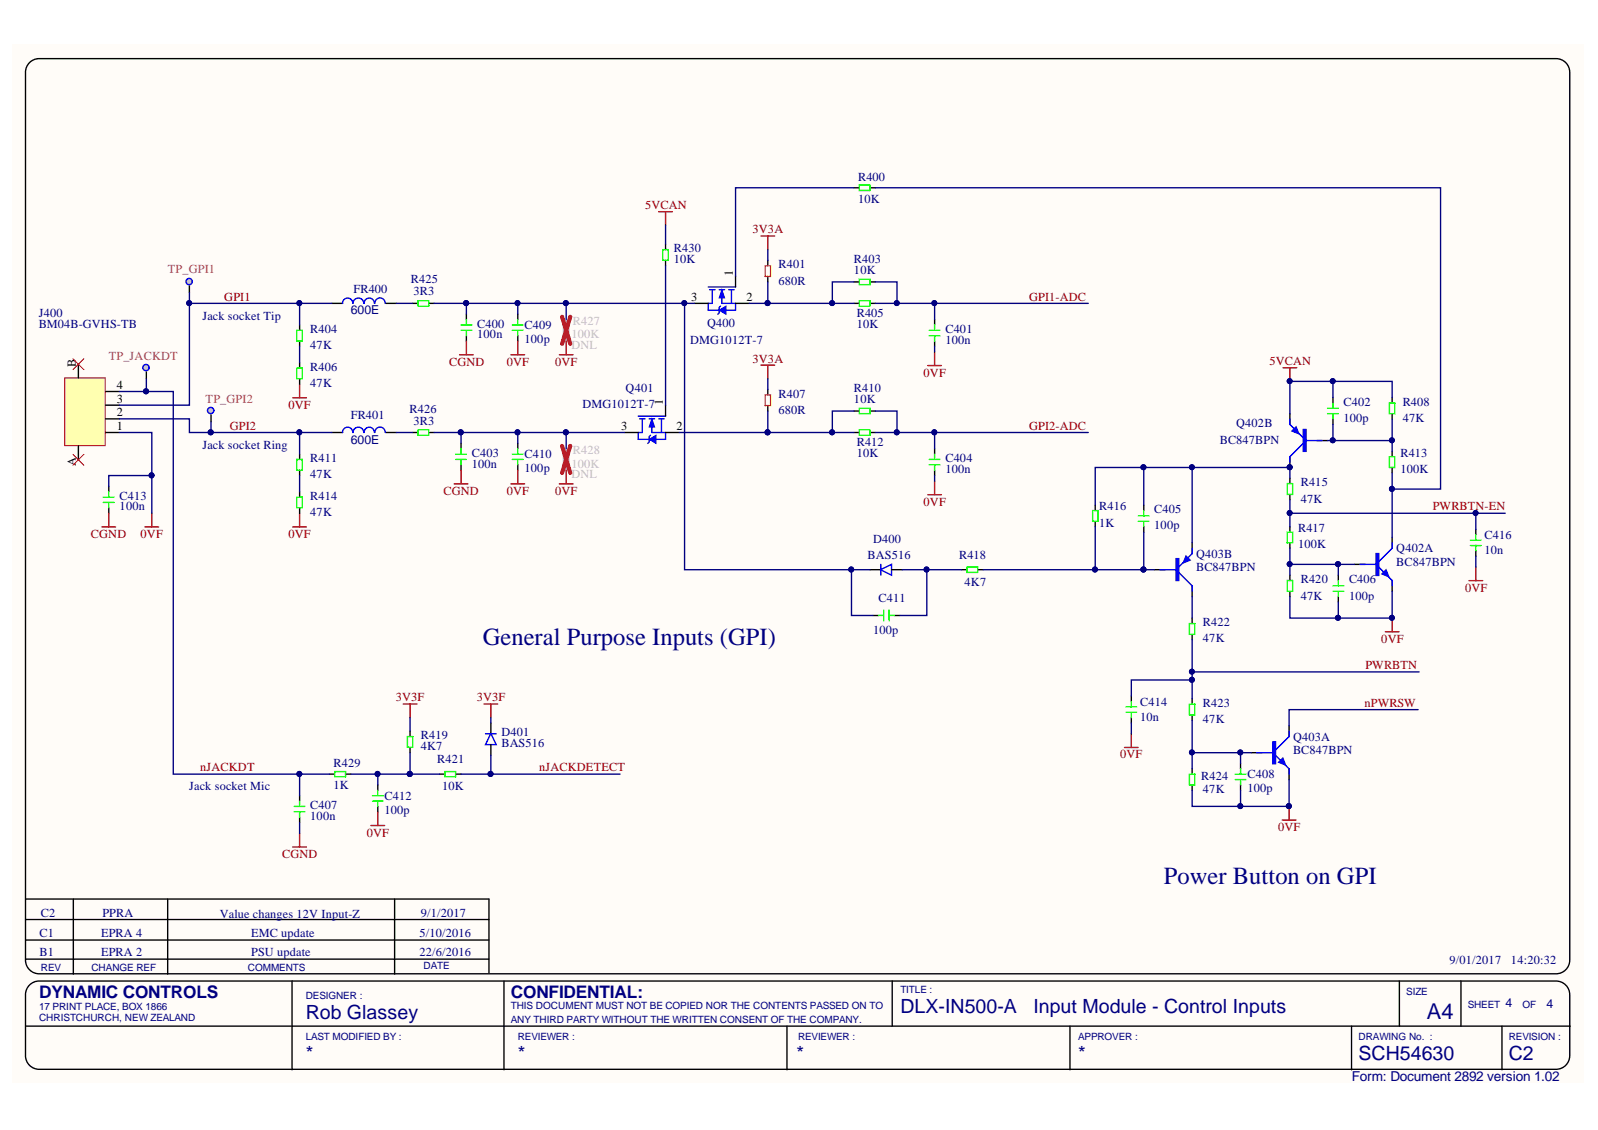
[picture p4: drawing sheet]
<svg xmlns="http://www.w3.org/2000/svg" width="297mm" height="210mm" viewBox="0 0 297 210" stroke-linecap="round" stroke-linejoin="round" font-family="sans-serif">
<defs><g id="words">
<g font-size="4.6" fill="#000080">
<text x="89.7" y="119.8">General Purpose Inputs (GPI)</text>
<text x="216.3" y="164.3">Power Button on GPI</text>
</g>
<text font-size="4.1" fill="#000080" x="265.2" y="189.3">A4</text>
<g font-size="3.6" fill="#000080">
<text x="56.8" y="189.4">Rob Glassey</text>
<text x="167.4" y="188.1">DLX-IN500-A</text>
<text x="192.1" y="188.1">Input Module - Control Inputs</text>
<text x="56.8" y="197">*</text>
<text x="96.2" y="197">*</text>
<text x="148.1" y="197">*</text>
<text x="200.4" y="197">*</text>
<text x="252.5" y="197">SCH54630</text>
<text x="280.4" y="197">C2</text>
</g>
<g font-size="3.2" fill="#000080">
<text x="7.3" y="185.4">DYNAMIC CONTROLS</text>
<text x="95" y="185.4">CONFIDENTIAL:</text>
</g>
<text font-size="2.5" fill="#000080" x="251.3" y="200.8">Form: Document 2892 version 1.02</text>
<g font-size="2.3" fill="#000080">
<text x="159.5" y="33.6">R400</text>
<text x="159.5" y="37.7">10K</text>
<text x="125.3" y="46.9">R430</text>
<text x="76.4" y="52.6">R425</text>
<text x="125.3" y="48.8">10K</text>
<text x="144.7" y="52.9">680R</text>
<text x="144.7" y="49.9">R401</text>
<text x="158.7" y="50.9">10K</text>
<text x="158.7" y="48.8">R403</text>
<text x="7.2" y="58.9">J400</text>
<text x="37.6" y="59.4">Jack socket Tip</text>
<text x="65.2" y="58.4">600E</text>
<text x="65.7" y="54.3">FR400</text>
<text x="76.9" y="54.8">3R3</text>
<text x="159.2" y="58.9">R405</text>
<text x="7.2" y="60.8">BM04B-GVHS-TB</text>
<text x="57.7" y="64.9">47K</text>
<text x="57.7" y="61.9">R404</text>
<text x="88.7" y="62.9">100n</text>
<text x="88.7" y="60.8">C400</text>
<text x="97.5" y="63.7">100p</text>
<text x="97.5" y="61.2">C409</text>
<text x="128.3" y="63.9">DMG1012T-7</text>
<text x="131.4" y="60.7">Q400</text>
<text x="159.2" y="60.8">10K</text>
<text x="175.7" y="63.9">100n</text>
<text x="175.7" y="61.9">C401</text>
<text x="57.7" y="71.8">47K</text>
<text x="57.7" y="68.9">R406</text>
<text x="65.2" y="77.8">FR401</text>
<text x="76.1" y="76.6">R426</text>
<text x="108.3" y="75.9">DMG1012T-7</text>
<text x="116.3" y="72.8">Q401</text>
<text x="144.7" y="76.8">680R</text>
<text x="144.7" y="73.9">R407</text>
<text x="158.7" y="74.9">10K</text>
<text x="158.7" y="72.8">R410</text>
<text x="249.7" y="75.4">C402</text>
<text x="260.7" y="75.4">R408</text>
<text x="37.6" y="83.3">Jack socket Ring</text>
<text x="65.2" y="82.4">600E</text>
<text x="76.9" y="78.9">3R3</text>
<text x="159.2" y="82.8">R412</text>
<text x="226.7" y="82.4">BC847BPN</text>
<text x="229.8" y="79.3">Q402B</text>
<text x="249.7" y="78.3">100p</text>
<text x="260.7" y="78.3">47K</text>
<text x="57.7" y="88.8">47K</text>
<text x="57.7" y="85.9">R411</text>
<text x="87.7" y="86.9">100n</text>
<text x="87.7" y="84.8">C403</text>
<text x="97.5" y="87.7">100p</text>
<text x="97.5" y="85.1">C410</text>
<text x="159.2" y="84.8">10K</text>
<text x="175.7" y="87.9">100n</text>
<text x="175.7" y="85.9">C404</text>
<text x="260.3" y="87.9">100K</text>
<text x="260.3" y="84.8">R413</text>
<text x="22.2" y="94.8">100n</text>
<text x="22.2" y="92.9">C413</text>
<text x="57.7" y="95.8">47K</text>
<text x="57.7" y="92.9">R414</text>
<text x="204.3" y="94.8">R416</text>
<text x="214.6" y="95.3">C405</text>
<text x="241.8" y="93.4">47K</text>
<text x="241.8" y="90.3">R415</text>
<text x="162.3" y="100.8">D400</text>
<text x="204.3" y="97.8">1K</text>
<text x="214.6" y="98.4">100p</text>
<text x="241.3" y="101.8">100K</text>
<text x="241.3" y="98.9">R417</text>
<text x="276" y="100.1">C416</text>
<text x="161.3" y="103.8">BAS516</text>
<text x="178.3" y="103.8">R418</text>
<text x="222.3" y="106.1">BC847BPN</text>
<text x="222.3" y="103.6">Q403B</text>
<text x="259.6" y="105.2">BC847BPN</text>
<text x="259.6" y="102.6">Q402A</text>
<text x="276" y="102.9">10n</text>
<text x="163.3" y="111.8">C411</text>
<text x="179.3" y="108.8">4K7</text>
<text x="241.8" y="111.4">47K</text>
<text x="241.8" y="108.3">R420</text>
<text x="250.8" y="111.4">100p</text>
<text x="250.8" y="108.3">C406</text>
<text x="162.3" y="117.8">100p</text>
<text x="223.6" y="119.3">47K</text>
<text x="223.6" y="116.4">R422</text>
<text x="211.9" y="131.1">C414</text>
<text x="223.6" y="131.3">R423</text>
<text x="78.2" y="137.3">R419</text>
<text x="93.2" y="136.8">D401</text>
<text x="211.9" y="133.9">10n</text>
<text x="223.6" y="134.4">47K</text>
<text x="240.4" y="137.6">Q403A</text>
<text x="62" y="142.5">R429</text>
<text x="78.2" y="139.3">4K7</text>
<text x="81.3" y="141.8">R421</text>
<text x="93.2" y="138.8">BAS516</text>
<text x="240.4" y="140.1">BC847BPN</text>
<text x="35.2" y="146.8">Jack socket Mic</text>
<text x="62" y="146.6">1K</text>
<text x="71.5" y="148.6">C412</text>
<text x="82.2" y="146.8">10K</text>
<text x="223.3" y="144.8">R424</text>
<text x="223.6" y="147.3">47K</text>
<text x="231.9" y="147.1">100p</text>
<text x="231.9" y="144.6">C408</text>
<text x="57.7" y="152.3">100n</text>
<text x="57.7" y="150.3">C407</text>
<text x="71.5" y="151.2">100p</text>
<text x="7.6" y="170.3">C2</text>
<text x="19" y="170.3">PPRA</text>
<text x="40.8" y="170.5">Value changes 12V Input-Z</text>
<text x="78.2" y="170.3">9/1/2017</text>
<text x="7.4" y="177.6">B1</text>
<text x="7.4" y="174.1">C1</text>
<text x="18.8" y="177.6">EPRA 2</text>
<text x="18.8" y="174.1">EPRA 4</text>
<text x="46.7" y="177.6">PSU update</text>
<text x="46.7" y="174.1">EMC update</text>
<text x="78" y="177.6">22/6/2016</text>
<text x="78" y="174.1">5/10/2016</text>
<text x="269.4" y="179">9/01/2017</text>
<text x="280.9" y="179">14:20:32</text>
<text x="279.8" y="187.1">4</text>
<text x="287.5" y="187.3">4</text>
</g>
<g font-size="2.3" fill="#800000">
<text x="119.9" y="38.9">5VCAN</text>
<text x="139.9" y="43.4">3V3A</text>
<text x="41.7" y="55.9">GPI1</text>
<text x="191.3" y="55.9">GPI1-ADC</text>
<text x="83.5" y="67.9">CGND</text>
<text x="94.2" y="67.9">0VF</text>
<text x="103.2" y="67.9">0VF</text>
<text x="139.9" y="67.3">3V3A</text>
<text x="171.7" y="70">0VF</text>
<text x="236" y="67.9">5VCAN</text>
<text x="53.6" y="76">0VF</text>
<text x="42.7" y="79.9">GPI2</text>
<text x="191.3" y="79.9">GPI2-ADC</text>
<text x="82.5" y="91.9">CGND</text>
<text x="94.2" y="91.9">0VF</text>
<text x="103.2" y="91.9">0VF</text>
<text x="171.7" y="94">0VF</text>
<text x="266.3" y="94.8">PWRBTN-EN</text>
<text x="16.9" y="99.9">CGND</text>
<text x="26.1" y="99.9">0VF</text>
<text x="53.6" y="99.9">0VF</text>
<text x="272.3" y="109.9">0VF</text>
<text x="256.8" y="119.4">0VF</text>
<text x="253.8" y="124.3">PWRBTN</text>
<text x="73.6" y="130.3">3V3F</text>
<text x="88.6" y="130.3">3V3F</text>
<text x="253.6" y="131.3">nPWRSW</text>
<text x="37.2" y="143.3">nJACKDT</text>
<text x="100.2" y="143.3">nJACKDETECT</text>
<text x="208.2" y="140.9">0VF</text>
<text x="68.2" y="155.4">0VF</text>
<text x="237.6" y="154.4">0VF</text>
<text x="52.4" y="159.4">CGND</text>
</g>
<g font-size="2.3" fill="#c5008e">
<text x="31.2" y="50.8">TP_GPI1</text>
<text x="20.2" y="66.8">TP_JACKDT</text>
<text x="38.2" y="74.9">TP_GPI2</text>
</g>
<g font-size="2.3">
<text x="136.2" y="51.3" transform="rotate(-90 136.2 51.3)">1</text>
<text x="128.5" y="55.9">3</text>
<text x="138.8" y="55.9">2</text>
<text x="14.1" y="68.2" transform="rotate(-90 14.1 68.2)">B</text>
<text x="21.7" y="77.3">2</text>
<text x="21.7" y="74.8">3</text>
<text x="21.7" y="72.2">4</text>
<text x="123.2" y="75.3" transform="rotate(-90 123.2 75.3)">1</text>
<text x="21.7" y="79.9">1</text>
<text x="115.4" y="79.9">3</text>
<text x="125.8" y="79.9">2</text>
<text x="14.1" y="86.6" transform="rotate(-90 14.1 86.6)">A</text>
</g>
<g font-size="2.3" fill="#bfbebc">
<text x="106.2" y="62.9">100K</text>
<text x="106.2" y="64.9">DNL</text>
<text x="106.5" y="60.3">R427</text>
<text x="106.2" y="86.9">100K</text>
<text x="106.2" y="88.8">DNL</text>
<text x="106.5" y="84.3">R428</text>
</g>
<g font-size="1.9" fill="#000080">
<text x="7.6" y="180.3">REV</text>
<text x="17" y="180.3">CHANGE REF</text>
<text x="46.1" y="180.3">COMMENTS</text>
<text x="56.8" y="185.6">DESIGNER :</text>
<text x="78.7" y="180.1">DATE</text>
<text x="167.4" y="184.4">TITLE :</text>
<text x="261.4" y="184.9">SIZE</text>
<text x="7.3" y="187.7">17 PRINT PLACE, BOX 1866</text>
<text x="7.3" y="189.7">CHRISTCHURCH, NEW ZEALAND</text>
<text x="95" y="187.4">THIS DOCUMENT MUST NOT BE COPIED NOR THE CONTENTS PASSED ON TO</text>
<text x="95" y="189.9">ANY THIRD PARTY WITHOUT THE WRITTEN CONSENT OF THE COMPANY.</text>
<text x="272.8" y="187.2">SHEET</text>
<text x="283" y="187.2">OF</text>
<text x="56.8" y="193.2">LAST MODIFIED BY :</text>
<text x="96.2" y="193.2">REVIEWER :</text>
<text x="148.3" y="193.2">REVIEWER :</text>
<text x="200.4" y="193.2">APPROVER :</text>
<text x="252.5" y="193.2">DRAWING No. :</text>
<text x="280.4" y="193.2">REVISION :</text>
</g>
</g></defs>
<path d="M2.2 8.4h292.1v192.8h-292.1z" fill="#fffcf8"/>
<g fill="none" stroke="#000" stroke-width=".25">
<path d="M5.3 11.8a2.54 2.54 0 0 1 2-.9h281.9a2.54 2.54 0 0 1 2.6 2.5v164.9a2.54 2.54 0 0 1-2.6 2.6h-281.9a2.54 2.54 0 0 1-2.6-2.6v-164.9l.1-.6zM214.6 105.8h2M221.6 100.8v2M221.6 108.8v2M4.7 167h86.2v13.7M4.7 174.6h86.2M4.7 178.2h86.2M4.7 170.8h86.2M13.6 167v14M31.2 167v14M73.4 167v14M4.7 190.6h287.2"/>
<path d="M5.3 183.2a2.54 2.54 0 0 1 2-1h281.9a2.54 2.54 0 0 1 2.6 2.6v11.3a2.54 2.54 0 0 1-2.6 2.5h-281.9a2.54 2.54 0 0 1-2.6-2.5v-11.3l.1-.6zM54.3 182.2v16.5M93.7 182.2v16.5M146.3 190.6v8.1M165.8 182.2v8.4M198.9 190.6v8.1M251.2 190.6v8.1M260.1 182.2v8.4M271.6 182.2v8.4M279.2 190.6v8.1"/>
</g>
<path d="M238.5 68.3h2.5M239.8 68.3v2.5M257.5 117.3h2.5M258.8 114.8v2.5" fill="none" stroke="#800000" stroke-width=".25"/>
<g fill="#000080" stroke="#000080" stroke-width=".19">
<circle cx="239.7" cy="70.8" r=".46"/>
<circle cx="258.7" cy="114.8" r=".46"/>
</g>
<path d="M215.6 105.8h3M218.6 105.8l3 3M221.6 101.8v1l-3 3" fill="none" stroke="#00f" stroke-width=".25"/>
<path d="M218.6 103.8h.5v4h-.5z" fill-rule="evenodd" fill="#00f"/>
<path d="M218.6 103.8h.5v4h-.5z" fill="none" stroke="#00f" stroke-width=".25"/>
<path d="M220.5 103.3l.7 .7-1.3 .6z" fill="#00f"/>
<path d="M220.5 103.3l.7 .7-1.3 .6zM221.6 108.8v1" fill="none" stroke="#00f" stroke-width=".25"/>
<path d="M237.7 141.6l.7-.8 .6 1.3z" fill="#00f"/>
<path d="M233.6 139.8h3M236.6 139.8l3 3v1M239.6 136.8l-3 3M237.7 141.6l.7-.8 .6 1.3z" fill="none" stroke="#00f" stroke-width=".25"/>
<path d="M232.6 139.8h2M239.6 134.8v2M239.6 142.8v2" fill="none" stroke="#000" stroke-width=".25"/>
<path d="M236.6 137.8h.5v4.1h-.5z" fill-rule="evenodd" fill="#00f"/>
<path d="M118.6 77.3h5.1M118.9 77.8h1M119.4 77.8v2.5M120.7 77.8h1M121.2 77.8v2.5h2.5M122.4 77.8h1.1M123 77.8v2.5M163.7 105.8l2-1v2zM163.7 104.8v2M236.6 137.8h.5v4.1h-.5zM239.6 135.8v1" fill="none" stroke="#00f" stroke-width=".25"/>
<g fill="none" stroke="#800000" stroke-width=".25">
<path d="M141.5 43.8h2.5M142.7 43.8v2.6M54.4 73.9h2.6M55.7 71.4v2.5M85.4 65.9h2.6M86.7 63.4v2.5M141.5 67.8h2.5M142.7 67.8v2.6M172.5 67.9h2.5M173.7 65.4v2.5M54.4 97.9h2.6M55.7 95.3v2.6"/>
<path d="M172.5 91.9h2.5M173.7 89.4v2.5M75 130.8h2.5M76.2 130.8v2.5M54.4 157.3h2.6M55.7 154.8v2.5M238.3 152.3h2.6M239.6 149.8v2.5"/>
</g>
<circle cx="239.6" cy="149.7" r=".46" fill="#000080" stroke="#000080" stroke-width=".19"/>
<g fill="none" stroke="#000" stroke-width=".25">
<path d="M86.7 58.4v.9M173.7 59.3v1.1M86.7 62.4v1M173.7 63.4v.9M173.7 83.3v1.1M173.7 87.3v1M212.6 93.8v1M212.6 97.8v1M161.7 105.8h2M165.7 105.8h2M178.7 105.8h1M181.7 105.8h1"/>
<path d="M76.2 135.8v1M76.2 138.8v1M55.7 147.8v1M55.7 151.8v1M81.7 143.8h1M84.7 143.8h1M230.6 141.8v1M230.6 145.8v1"/>
</g>
<g fill="none" stroke="#0f0" stroke-width=".25">
<path d="M86.7 59.3v1.1M85.7 60.4h2M85.7 61.4h2M86.7 61.4v1M172.7 61.4h2M172.7 62.4h2M173.7 60.4v1M173.7 62.4v1M172.7 85.3h2M172.7 86.3h2M173.7 84.4v.9M173.7 86.3v1"/>
<path d="M211.6 95.8h2M211.6 96.8h2M212.6 94.8v1M212.6 96.8v1M179.7 105.3h2v1h-2zM75.7 136.8h1v2h-1zM54.7 149.8h2M54.7 150.8h2M55.7 148.8v1M55.7 150.8v1M82.7 143.3h2v1h-2zM229.6 143.8h2"/>
<path d="M229.6 144.8h2M230.6 142.8v1M230.6 144.8v1"/>
</g>
<path d="M121.2 77.8l.5 1.5h-1z" fill="#00f"/>
<path d="M121.2 77.8l.5 1.5h-1z" fill="none" stroke="#00f" stroke-width=".19"/>
<path d="M118.6 80.3h.8M118.6 81.6h2.1M123.7 80.3v1.3h-1.8" fill="none" stroke="#00f" stroke-width=".25"/>
<path d="M120.7 81.6l1.2-.8v1.6z" fill="#00f"/>
<path d="M120.7 81.6l1.2-.8v1.6z" fill="none" stroke="#00f" stroke-width=".19"/>
<path d="M131.6 53.3h5.1M131.9 53.8h1M132.4 53.8v2.6M133.7 53.8h1M134.2 53.8v2.6h2.5M135.5 53.8h1M136 53.8v2.6M118.6 80.3v1.3M120.9 80.8l-.2 .3v1l-.3 .3" fill="none" stroke="#00f" stroke-width=".25"/>
<path d="M123.7 75.3v2M116.1 80.3h2.5M123.7 80.3h2.6" fill="none" stroke="#000" stroke-width=".25"/>
<path d="M134.2 53.8l.5 1.5h-1z" fill="#00f"/>
<path d="M134.2 53.8l.5 1.5h-1z" fill="none" stroke="#00f" stroke-width=".19"/>
<path d="M131.6 56.4h.8M131.6 57.6h2.1M136.7 56.4v1.2h-1.8" fill="none" stroke="#00f" stroke-width=".25"/>
<path d="M133.7 57.6l1.2-.7v1.5z" fill="#00f"/>
<path d="M133.7 57.6l1.2-.7v1.5z" fill="none" stroke="#00f" stroke-width=".19"/>
<path d="M131.6 56.4v1.2M133.9 56.9l-.2 .2v1l-.3 .3M239.8 77.9v.9l3 3M242.8 81.8h3M242.8 81.8l-3 3" fill="none" stroke="#00f" stroke-width=".25"/>
<g fill="none" stroke="#000" stroke-width=".25">
<path d="M158.7 34.9h1M161.7 34.9h1M129.1 56.4h2.5M136.7 51.3v2M136.7 56.4h2.6M55.7 60.4v1M55.7 63.4v.9M55.7 67.3v1.1M55.7 70.4v1M239.8 76.8v2M55.7 84.4v.9M55.7 87.3v1"/>
<path d="M55.7 91.3v1M55.7 94.3v1M85.7 82.3v1M85.7 86.3v1M239.8 84.8v2M244.8 81.8h2"/>
</g>
<path d="M159.7 34.4h2v1h-2zM55.2 61.4h1v2h-1zM55.2 68.4h1v2h-1zM55.2 85.3h1v2h-1zM55.2 92.3h1v2h-1zM84.7 84.4h2M84.7 85.3h2M85.7 83.3v1.1M85.7 85.3v1" fill="none" stroke="#0f0" stroke-width=".25"/>
<path d="M84.4 89.9h2.6M85.7 87.3v2.6" fill="none" stroke="#800000" stroke-width=".25"/>
<circle cx="239.7" cy="86.8" r=".46" fill="#000080" stroke="#000080" stroke-width=".19"/>
<path d="M242.3 79.8h.5v4h-.5z" fill-rule="evenodd" fill="#00f"/>
<path d="M242.3 79.8h.5v4h-.5z" fill="none" stroke="#00f" stroke-width=".25"/>
<path d="M240.2 80.1l.7-.8 .5 1.3z" fill="#00f"/>
<path d="M239.8 84.8v1M240.2 80.1l.7-.8 .5 1.3z" fill="none" stroke="#00f" stroke-width=".25"/>
<circle cx="239.7" cy="86.8" r=".46" fill="#000080" stroke="#000080" stroke-width=".19"/>
<path d="M248.8 106.8v1M248.8 110.8v1" fill="none" stroke="#000" stroke-width=".25"/>
<path d="M247.8 108.8h2M247.8 109.8h2M248.8 107.8v1M248.8 109.8v1" fill="none" stroke="#0f0" stroke-width=".25"/>
<path d="M256.9 106.6l.7-.7 .5 1.2z" fill="#00f"/>
<path d="M252.8 104.8h3M255.8 104.8l3 3v1M256.9 106.6l.7-.7 .5 1.2zM258.8 101.8l-3 3" fill="none" stroke="#00f" stroke-width=".25"/>
<path d="M258.8 99.8v2M251.8 104.8h2M258.8 107.8v2" fill="none" stroke="#000" stroke-width=".25"/>
<path d="M255.8 102.8h.5v4.1h-.5z" fill-rule="evenodd" fill="#00f"/>
<path d="M65.6 56.3a.95 .95 0 0 0-1-.9 .95 .95 0 0 0-.9 1M67.6 56.3a.99 .99 0 0 0-1-.9 .99 .99 0 0 0-1 1M69.6 56.3a.95 .95 0 0 0-1-.9 .95 .95 0 0 0-.9 1M71.6 56.3a.95 .95 0 0 0-1-1 .95 .95 0 0 0-.9 1.1M65.6 80.3a.95 .95 0 0 0-1-.9 .95 .95 0 0 0-.9 .9M67.6 80.3a.99 .99 0 0 0-1-1 .99 .99 0 0 0-1 1M69.6 80.3a.95 .95 0 0 0-1-.9 .95 .95 0 0 0-.9 .9M71.6 80.3a.95 .95 0 0 0-1-1 .95 .95 0 0 0-.9 1M255.8 102.8h.5v4.1h-.5zM258.8 100.8v1" fill="none" stroke="#00f" stroke-width=".25"/>
<g fill="none" stroke="#000" stroke-width=".25">
<path d="M61.7 56.4h2M71.7 56.4h2M142.7 48.4v1M142.7 51.4v1M158.7 56.4h1M158.7 52.4h1M161.7 56.4h1M161.7 52.4h1M142.7 72.3v1.1M142.7 75.3v1.1M158.7 76.4h1M161.7 76.4h1"/>
<path d="M247.8 73.8v1.1M247.8 77.9v.9M61.7 80.3h2M71.7 80.3h2M158.7 80.3h1M161.7 80.3h1M203.6 93.8v1M203.6 96.8v1"/>
</g>
<path d="M159.7 55.9h2v1h-2zM159.7 51.9h2v1h-2zM159.7 79.9h2v.9h-2zM159.7 75.8h2v1h-2zM246.8 75.8h2M246.8 76.8h2M247.8 74.9v.9M247.8 76.8v1.1M203.1 94.8h1v2h-1z" fill="none" stroke="#0f0" stroke-width=".25"/>
<path d="M142.2 49.4h1v2h-1zM142.2 73.4h1v1.9h-1z" fill="none" stroke="#fd8300" stroke-width=".25"/>
<path d="M12 70.2h7.6v12.6h-7.6z" fill="#ffffb0" stroke="#800000" stroke-width=".19"/>
<g fill="none" stroke="#000" stroke-width=".25">
<path d="M96.2 58.4v.9M14.6 67.6v2.6M19.7 77.8h2.5M19.7 75.3h2.5M19.7 72.7h2.5M96.2 62.4v1M14.6 82.9v2.5M19.7 80.3h2.5M20.2 90.3v1M20.2 94.3v1M96.2 82.3v1M96.2 86.3v1"/>
<path d="M162.3 114.3h1M166.3 114.3h1M91.2 134.3v2M91.2 138.3v2M61.2 143.8h1M64.2 143.8h1M70.2 145.8v1M70.2 149.8v1"/>
</g>
<g fill="none" stroke="#0f0" stroke-width=".25">
<path d="M96.2 59.3v1.1M95.2 60.4h2M95.2 61.4h2M96.2 61.4v1M19.2 92.3h2M19.2 93.3h2M20.2 91.3v1M20.2 93.3v1M95.2 84.4h2M95.2 85.3h2M96.2 83.3v1.1M96.2 85.3v1"/>
<path d="M163.3 114.3h1M164.3 113.3v2M165.3 113.3v2M165.3 114.3h1M62.2 143.3h2v1h-2zM69.2 147.8h2M69.2 148.8h2M70.2 146.8v1M70.2 148.8v1"/>
</g>
<g fill="none" stroke="#800000" stroke-width=".25">
<path d="M95 65.9h2.5M96.2 63.4v2.5M104 65.9h2.5M105.2 63.4v2.5M18.9 97.9h2.6M20.2 95.3v2.6M26.9 97.9h2.6M28.2 95.3v2.6M95 89.9h2.5M96.2 87.3v2.6M104 89.9h2.5M105.2 87.3v2.6"/>
<path d="M90 130.8h2.5M91.2 130.8v2.5M69 153.3h2.5M70.2 150.8v2.5"/>
</g>
<path d="M13.6 66.6l2 2.1M15.6 66.6l-2 2.1M13.6 84.4l2 2M15.6 84.4l-2 2" fill="none" stroke="#f00" stroke-width=".19"/>
<path d="M90.2 136.3h2M91.2 136.2l1 2.1h-2z" fill="none" stroke="#00f" stroke-width=".25"/>
<path d="M105.2 59.3v1.1M104.7 60.4h1.1v2h-1.1zM105.2 62.4v1M104.7 84.4h1.1v1.9h-1.1zM105.2 83.3v1.1M105.2 86.3v1" fill="none" stroke="#bfbebc" stroke-width=".25"/>
<path d="M104.5 58.8l1.5 5.1M106 58.8l-1.5 5.1M104.5 82.8l1.5 5.1M106 82.8l-1.5 5.1" fill="none" stroke="#f00" stroke-width=".76"/>
<circle cx="35.2" cy="52.3" r=".59" fill="#c0c0c0" stroke="#00f" stroke-width=".25"/>
<path d="M35.2 53.1v1.3" fill="none" stroke="#000" stroke-width=".25"/>
<circle cx="39.2" cy="76.2" r=".59" fill="#c0c0c0" stroke="#00f" stroke-width=".25"/>
<path d="M39.2 77.1v1.2" fill="none" stroke="#000" stroke-width=".25"/>
<circle cx="27.1" cy="68.3" r=".59" fill="#c0c0c0" stroke="#00f" stroke-width=".25"/>
<g fill="none" stroke="#000" stroke-width=".25">
<path d="M76.7 56.4h1M79.7 56.4h1M123.7 45.4v1M123.7 48.4v1M27.2 69.1v1.3M258.8 73.8v1.1M258.8 76.8v1.1M76.7 80.3h1M79.7 80.3h1M239.8 88.8v1M239.8 91.8v1M239.8 97.8v1"/>
<path d="M258.8 83.8v1M258.8 86.8v1M274.3 98.3v1M221.6 114.8v1M221.6 117.8v1M239.8 100.8v1M239.8 106.8v1M239.8 109.8v1M274.3 102.3v1M210.3 129.3v1M210.3 133.3v1M221.6 129.8v1"/>
<path d="M221.6 132.8v1M221.6 142.8v1M221.6 145.8v1"/>
</g>
<g fill="none" stroke="#0f0" stroke-width=".25">
<path d="M77.7 55.9h2v1h-2zM123.2 46.4h1v2h-1zM77.7 79.9h2v.9h-2zM258.3 74.9h1v1.9h-1zM239.3 89.8h1v2h-1zM239.3 98.8h1v2h-1zM258.3 84.8h1v2h-1zM274.3 99.3v1M221.1 115.8h1v2h-1zM239.3 107.8h1v2h-1zM273.3 100.3h2M273.3 101.3h2"/>
<path d="M274.3 101.3v1M209.3 131.3h2M209.3 132.3h2M210.3 130.3v1M210.3 132.3v1M221.1 130.8h1v2h-1zM221.1 143.8h1v2h-1z"/>
</g>
<path d="M122.4 39.3h2.6M123.7 39.3v2.6M273.1 107.9h2.5M274.3 105.3v2.6M209 138.9h2.6M210.3 136.3v2.6" fill="none" stroke="#800000" stroke-width=".25"/>
<g fill="none" stroke="#000080" stroke-width=".25">
<path d="M158.7 34.9h-22v16.4M162.7 34.9h105.1v55.9h-9M35.2 54.4v2M55.7 56.4h-20.5v18.9h-13M61.7 56.4h-6v4M73.7 56.4h3M80.7 56.4h6M86.7 56.4h40.5v49.4h31.1M86.7 56.4v2M96.2 56.4v2M105.2 56.4v2.9M123.7 41.9v3.5"/>
<path d="M123.7 49.4v25.9M127.2 56.4h1.9M139.3 56.4h3.4M142.7 56.4h16M142.7 46.4v2M142.7 52.4v4M158.7 52.4h-4v4M162.7 52.4h4v4M162.7 56.4h11v2.9M173.7 56.4h28.6M22.2 77.8h13v2.5h20.5M22.2 72.7h10v71.1h23.5"/>
<path d="M27.2 70.4v2.3M39.2 78.3v2M55.7 64.3v3M142.7 70.4v1.9M142.7 76.4v3.9M158.7 76.4h-4v3.9M162.7 76.4h4v3.9M173.7 64.3v1.1M247.8 70.8v3M247.8 78.8v3M258.8 73.8v-3h-19v6M258.8 77.9v3.9"/>
<path d="M22.2 80.3h6v15M28.2 88.3h-8v2M55.7 88.3v3M61.7 80.3h-6v4.1M73.7 80.3h3M80.7 80.3h35.4M85.7 80.3v2M96.2 80.3v2M105.2 80.3v3M126.3 80.3h16.4M142.7 80.3h16M162.7 80.3h39.6"/>
<path d="M173.7 80.3v3M173.7 88.3v1.1M203.6 93.8v-7h18v14M203.6 97.8v8h-20.9M212.6 86.8v7M212.6 98.8v7M221.6 86.8h18.2v2M239.8 92.8v5M239.8 95.3h40M246.8 81.8h12v2M258.8 87.8v12M274.3 95.3v3"/>
<path d="M161.7 105.8h-3.4v8.5h4M167.7 105.8h11M172.3 105.8v8.5h-5M203.6 105.8h11M221.6 118.8v11M221.6 110.8v4M239.8 110.8v4h9M239.8 101.8v5M239.8 104.8h9M251.8 104.8h-3v2M258.8 109.8v5h-10v-3M274.3 103.3v2"/>
<path d="M76.2 133.3v2.5M76.2 139.8v4M91.2 133.3v1M210.3 134.3v2M221.6 133.8v6h11M221.6 126.3h-11.3v3M221.6 139.8v3M221.6 124.8h42.2M230.6 139.8v2M263.6 131.8h-24v3M55.7 152.8v2M61.2 143.8h-5.5v4"/>
<path d="M65.2 143.8h11M70.2 143.8v2M76.2 143.8h5.5M85.7 143.8h29.6M91.2 140.3v3.5M221.6 146.8v3h9M239.6 144.8v5h-9v-3"/>
</g>
<g fill="#000080" stroke="#000080" stroke-width=".19">
<circle cx="221.5" cy="139.8" r=".46"/>
<circle cx="230.5" cy="139.8" r=".46"/>
<circle cx="86.6" cy="56.3" r=".46"/>
<circle cx="173.7" cy="80.3" r=".46"/>
<circle cx="142.7" cy="56.3" r=".46"/>
<circle cx="76.2" cy="143.8" r=".47"/>
<circle cx="172.2" cy="105.8" r=".46"/>
<circle cx="142.7" cy="80.3" r=".46"/>
<circle cx="85.6" cy="80.3" r=".47"/>
<circle cx="221.5" cy="124.8" r=".46"/>
<circle cx="258.7" cy="81.8" r=".46"/>
<circle cx="247.7" cy="70.8" r=".46"/>
<circle cx="247.7" cy="81.8" r=".46"/>
<circle cx="212.5" cy="105.8" r=".47"/>
<circle cx="212.5" cy="86.8" r=".46"/>
<circle cx="230.5" cy="149.7" r=".46"/>
<circle cx="239.6" cy="149.7" r=".46"/>
<circle cx="258.7" cy="114.8" r=".46"/>
<circle cx="248.7" cy="114.8" r=".46"/>
<circle cx="248.7" cy="104.8" r=".46"/>
<circle cx="239.7" cy="104.8" r=".46"/>
<circle cx="239.7" cy="86.8" r=".46"/>
<circle cx="221.5" cy="86.8" r=".46"/>
<circle cx="258.7" cy="90.8" r=".46"/>
<circle cx="203.5" cy="105.8" r=".46"/>
<circle cx="154.7" cy="56.3" r=".46"/>
<circle cx="166.7" cy="56.3" r=".46"/>
<circle cx="173.7" cy="56.3" r=".46"/>
<circle cx="154.7" cy="80.3" r=".46"/>
<circle cx="166.7" cy="80.3" r=".46"/>
<circle cx="96.2" cy="56.3" r=".46"/>
<circle cx="96.2" cy="80.3" r=".46"/>
<circle cx="91.2" cy="143.8" r=".47"/>
<circle cx="158.2" cy="105.8" r=".46"/>
<circle cx="127.2" cy="56.3" r=".46"/>
<circle cx="105.2" cy="56.3" r=".46"/>
<circle cx="105.2" cy="80.3" r=".47"/>
<circle cx="70.2" cy="143.8" r=".46"/>
<circle cx="55.6" cy="143.8" r=".46"/>
<circle cx="55.6" cy="56.3" r=".46"/>
<circle cx="35.2" cy="56.3" r=".46"/>
<circle cx="55.6" cy="80.3" r=".46"/>
<circle cx="39.2" cy="80.3" r=".47"/>
<circle cx="28.2" cy="88.3" r=".46"/>
<circle cx="27.1" cy="72.7" r=".47"/>
<circle cx="239.7" cy="70.8" r=".46"/>
<circle cx="221.5" cy="126.3" r=".46"/>
<circle cx="274.3" cy="95.3" r=".46"/>
<circle cx="239.7" cy="95.3" r=".46"/>
</g>
<use href="#words"/>
</svg>
